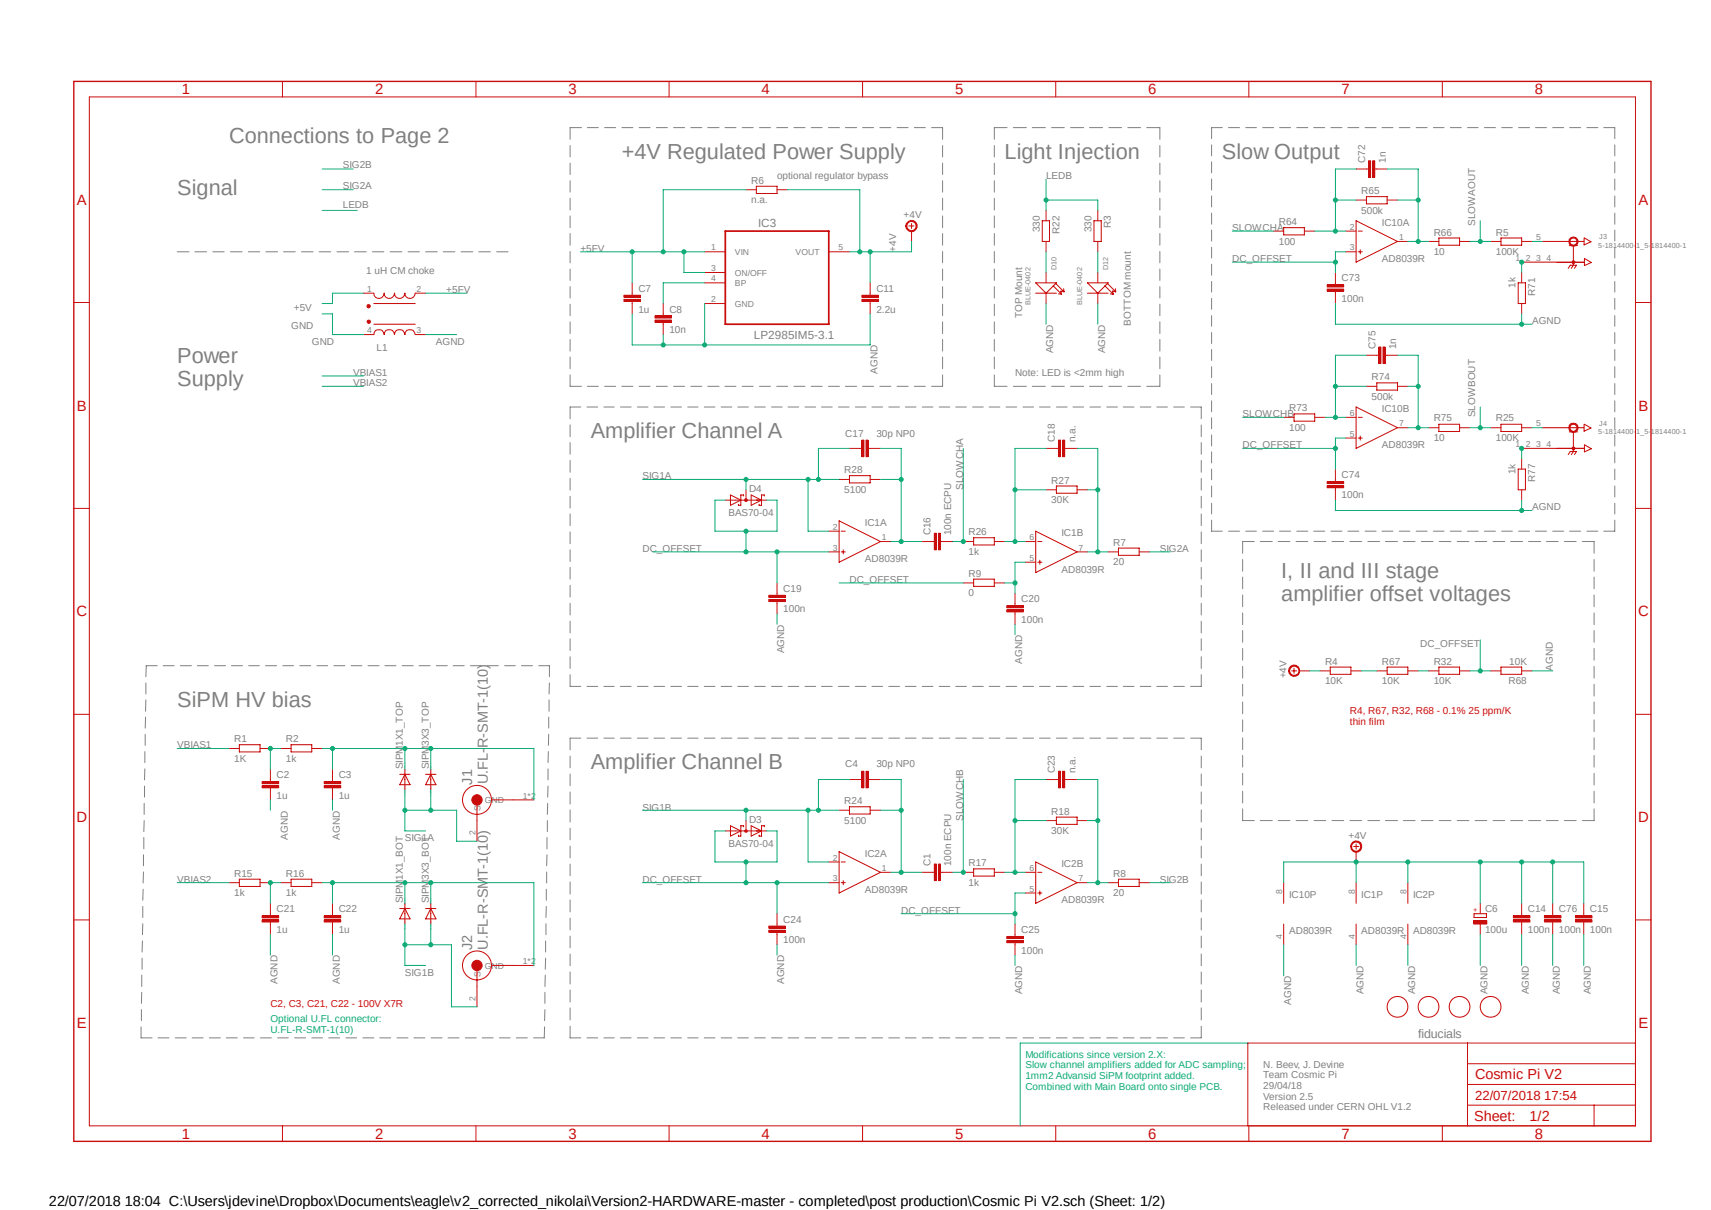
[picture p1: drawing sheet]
<svg xmlns="http://www.w3.org/2000/svg" width="420mm" height="297mm" viewBox="0 0 420 297" stroke-linecap="round" stroke-linejoin="round" font-family="sans-serif">
<defs><g id="words">
<g font-size="5.3" fill="#808080">
<text x="56.2" y="35.1">Connections to Page 2</text>
<text x="152.7" y="38.9">+4V Regulated Power Supply</text>
<text x="246.6" y="38.9">Light Injection</text>
<text x="300" y="38.9">Slow Output</text>
<text x="43.5" y="47.8">Signal</text>
<text x="43.5" y="89.2">Power</text>
<text x="43.5" y="94.8">Supply</text>
<text x="145" y="107.5">Amplifier Channel A</text>
<text x="314.5" y="141.8">I, II and III stage</text>
<text x="314.5" y="147.5">amplifier offset voltages</text>
<text x="43.5" y="173.6">SiPM HV bias</text>
<text x="145" y="188.8">Amplifier Channel B</text>
</g>
<g font-size="3.6" fill="#c90d0c">
<text x="44.6" y="23.1">1</text>
<text x="92.1" y="23.1">2</text>
<text x="139.5" y="23.1">3</text>
<text x="186.9" y="23.1">4</text>
<text x="234.4" y="23.1">5</text>
<text x="281.9" y="23.1">6</text>
<text x="329.4" y="23.1">7</text>
<text x="376.8" y="23.1">8</text>
<text x="18.9" y="50.3">A</text>
<text x="402.3" y="50.3">A</text>
<text x="18.9" y="100.8">B</text>
<text x="402.3" y="100.8">B</text>
<text x="18.8" y="151.3">C</text>
<text x="402.2" y="151.3">C</text>
<text x="18.8" y="201.8">D</text>
<text x="402.2" y="201.8">D</text>
<text x="18.9" y="252.4">E</text>
<text x="402.3" y="252.4">E</text>
<text x="362.1" y="264.9">Cosmic Pi V2</text>
<text x="361.9" y="275.3">Sheet:</text>
<text x="375.5" y="275.1">1/2</text>
<text x="44.6" y="279.6">1</text>
<text x="92.1" y="279.6">2</text>
<text x="139.5" y="279.6">3</text>
<text x="186.9" y="279.6">4</text>
<text x="234.4" y="279.6">5</text>
<text x="281.9" y="279.6">6</text>
<text x="329.4" y="279.6">7</text>
<text x="376.8" y="279.6">8</text>
</g>
<g font-size="3.6" fill="#808080">
<text x="115.9" y="192.6" transform="rotate(-90 115.9 192.6)">J1</text>
<text x="119.7" y="192.5" transform="rotate(-90 119.7 192.5)">U.FL-R-SMT-1(10)</text>
<text x="115.9" y="233.2" transform="rotate(-90 115.9 233.2)">J2</text>
<text x="119.7" y="233.2" transform="rotate(-90 119.7 233.2)">U.FL-R-SMT-1(10)</text>
</g>
<text font-size="3.6" x="12" y="296">22/07/2018 18:04 C:\Users\jdevine\Dropbox\Documents\eagle\v2_corrected_nikolai\Version2-HARDWARE-master - completed\post production\Cosmic Pi V2.sch (Sheet: 1/2)</text>
<text font-size="3.2" fill="#c90d0c" x="362.1" y="270">22/07/2018 17:54</text>
<text font-size="3" fill="#808080" x="348.1" y="254.8">fiducials</text>
<g font-size="2.9" fill="#808080">
<text x="186.1" y="55.8">IC3</text>
<text x="185.1" y="83.1">LP2985IM5-3.1</text>
</g>
<g font-size="2.5" fill="#808080">
<text x="84.2" y="41.2">SIG2B</text>
<text x="335.1" y="40" transform="rotate(-90 335.1 40)">C72</text>
<text x="340.2" y="40" transform="rotate(-90 340.2 40)">1n</text>
<text x="84.2" y="46.3">SIG2A</text>
<text x="184.4" y="45.1">R6</text>
<text x="190.8" y="44">optional regulator bypass</text>
<text x="256.8" y="44">LEDB</text>
<text x="334.2" y="47.7">R65</text>
<text x="84.2" y="51.1">LEDB</text>
<text x="184.4" y="49.9">n.a.</text>
<text x="221.8" y="53.6">+4V</text>
<text x="334.2" y="52.4">500k</text>
<text x="255.3" y="57" transform="rotate(-90 255.3 57)">330</text>
<text x="260.1" y="57.4" transform="rotate(-90 260.1 57.4)">R22</text>
<text x="268" y="57" transform="rotate(-90 268 57)">330</text>
<text x="272.7" y="56" transform="rotate(-90 272.7 56)">R3</text>
<text x="302.5" y="56.7">SLOWCHA</text>
<text x="313.9" y="55.3">R64</text>
<text x="339.3" y="55.5">IC10A</text>
<text x="352" y="57.8">R66</text>
<text x="362.1" y="55.5" transform="rotate(-90 362.1 55.5)">SLOWAOUT</text>
<text x="367.2" y="57.8">R5</text>
<text x="142.5" y="61.8">+5FV</text>
<text x="220" y="61.8" transform="rotate(-90 220 61.8)">+4V</text>
<text x="302.5" y="64.3">DC_OFFSET</text>
<text x="313.9" y="60">100</text>
<text x="339.3" y="64.3">AD8039R</text>
<text x="352" y="62.6">10</text>
<text x="367.2" y="62.6">100K</text>
<text x="89.9" y="67.2">1 uH CM choke</text>
<text x="109.6" y="72">+5FV</text>
<text x="156.7" y="71.6">C7</text>
<text x="215.1" y="71.6">C11</text>
<text x="329.4" y="69.1">C73</text>
<text x="372" y="70.7" transform="rotate(-90 372 70.7)">1k</text>
<text x="72.1" y="76.3">+5V</text>
<text x="156.7" y="76.7">1u</text>
<text x="164.3" y="76.7">C8</text>
<text x="215.1" y="76.7">2.2u</text>
<text x="251" y="78" transform="rotate(-90 251 78)">TOP Mount</text>
<text x="329.4" y="74.2">100n</text>
<text x="376.9" y="72.6" transform="rotate(-90 376.9 72.6)">R71</text>
<text x="71.5" y="80.9">GND</text>
<text x="164.3" y="81.8">10n</text>
<text x="277.6" y="79.9" transform="rotate(-90 277.6 79.9)">BOTTOM mount</text>
<text x="376.1" y="79.6">AGND</text>
<text x="76.5" y="84.7">GND</text>
<text x="92.5" y="86.1">L1</text>
<text x="107" y="84.7">AGND</text>
<text x="258.6" y="86.7" transform="rotate(-90 258.6 86.7)">AGND</text>
<text x="271.3" y="86.7" transform="rotate(-90 271.3 86.7)">AGND</text>
<text x="337.7" y="85.7" transform="rotate(-90 337.7 85.7)">C75</text>
<text x="342.7" y="85.7" transform="rotate(-90 342.7 85.7)">1n</text>
<text x="86.7" y="92.3">VBIAS1</text>
<text x="86.7" y="94.8">VBIAS2</text>
<text x="215.4" y="91.8" transform="rotate(-90 215.4 91.8)">AGND</text>
<text x="249.2" y="92.3">Note: LED is &lt;2mm high</text>
<text x="336.7" y="93.3">R74</text>
<text x="316.5" y="100.9">R73</text>
<text x="336.7" y="98.1">500k</text>
<text x="339.3" y="101.2">IC10B</text>
<text x="207.5" y="107.2">C17</text>
<text x="215.1" y="107.2">30p NP0</text>
<text x="305.1" y="102.4">SLOWCHB</text>
<text x="316.5" y="105.7">100</text>
<text x="352" y="103.5">R75</text>
<text x="362.1" y="102.4" transform="rotate(-90 362.1 102.4)">SLOWBOUT</text>
<text x="367.2" y="103.5">R25</text>
<text x="258.9" y="108.5" transform="rotate(-90 258.9 108.5)">C18</text>
<text x="264" y="108.5" transform="rotate(-90 264 108.5)">n.a.</text>
<text x="305.1" y="110.1">DC_OFFSET</text>
<text x="339.3" y="110.1">AD8039R</text>
<text x="352" y="108.3">10</text>
<text x="367.2" y="108.3">100K</text>
<text x="157.7" y="117.7">SIG1A</text>
<text x="207.3" y="116.2">R28</text>
<text x="258.1" y="118.7">R27</text>
<text x="329.4" y="117.3">C74</text>
<text x="372" y="116.4" transform="rotate(-90 372 116.4)">1k</text>
<text x="376.9" y="118.4" transform="rotate(-90 376.9 118.4)">R77</text>
<text x="183.9" y="120.7">D4</text>
<text x="207.3" y="121">5100</text>
<text x="236.5" y="120.2" transform="rotate(-90 236.5 120.2)">SLOWCHA</text>
<text x="258.1" y="123.5">30K</text>
<text x="329.4" y="122.3">100n</text>
<text x="376.1" y="125.3">AGND</text>
<text x="178.8" y="126.7">BAS70-04</text>
<text x="212.3" y="129.1">IC1A</text>
<text x="228.4" y="131.4" transform="rotate(-90 228.4 131.4)">C16</text>
<text x="233.5" y="131.4" transform="rotate(-90 233.5 131.4)">100n ECPU</text>
<text x="237.7" y="131.4">R26</text>
<text x="260.6" y="131.7">IC1B</text>
<text x="157.7" y="135.5">DC_OFFSET</text>
<text x="237.7" y="136.2">1k</text>
<text x="273.3" y="133.9">R7</text>
<text x="284.7" y="135.5">SIG2A</text>
<text x="208.5" y="143.1">DC_OFFSET</text>
<text x="212.3" y="138">AD8039R</text>
<text x="237.7" y="141.6">R9</text>
<text x="260.6" y="140.5">AD8039R</text>
<text x="273.3" y="138.8">20</text>
<text x="192.3" y="145.2">C19</text>
<text x="237.7" y="146.4">0</text>
<text x="250.7" y="147.7">C20</text>
<text x="192.3" y="150.3">100n</text>
<text x="250.7" y="152.8">100n</text>
<text x="192.5" y="160.4" transform="rotate(-90 192.5 160.4)">AGND</text>
<text x="348.7" y="158.8">DC_OFFSET</text>
<text x="251" y="162.9" transform="rotate(-90 251 162.9)">AGND</text>
<text x="315.8" y="166.5" transform="rotate(-90 315.8 166.5)">+4V</text>
<text x="325.3" y="163.2">R4</text>
<text x="325.3" y="168">10K</text>
<text x="339.3" y="168">10K</text>
<text x="339.3" y="163.2">R67</text>
<text x="352" y="168">10K</text>
<text x="352" y="163.2">R32</text>
<text x="370.3" y="167.9">R68</text>
<text x="370.5" y="163.2">10K</text>
<text x="381.2" y="164.7" transform="rotate(-90 381.2 164.7)">AGND</text>
<text x="43.5" y="183.7">VBIAS1</text>
<text x="57.5" y="182.2">R1</text>
<text x="70.2" y="182.2">R2</text>
<text x="57.5" y="187">1K</text>
<text x="67.9" y="190.9">C2</text>
<text x="70.2" y="187">1k</text>
<text x="83.1" y="190.9">C3</text>
<text x="98.9" y="188.8" transform="rotate(-90 98.9 188.8)">SIPM1X1_TOP</text>
<text x="105.2" y="188.8" transform="rotate(-90 105.2 188.8)">SIPM3X3_TOP</text>
<text x="207.5" y="188.4">C4</text>
<text x="215.1" y="188.4">30p NP0</text>
<text x="258.9" y="189.8" transform="rotate(-90 258.9 189.8)">C23</text>
<text x="264" y="189.8" transform="rotate(-90 264 189.8)">n.a.</text>
<text x="67.9" y="196">1u</text>
<text x="83.1" y="196">1u</text>
<text x="207.3" y="197.4">R24</text>
<text x="157.7" y="199">SIG1B</text>
<text x="183.9" y="202">D3</text>
<text x="207.3" y="202.2">5100</text>
<text x="236.5" y="201.4" transform="rotate(-90 236.5 201.4)">SLOWCHB</text>
<text x="258.1" y="200">R18</text>
<text x="70.7" y="206.1" transform="rotate(-90 70.7 206.1)">AGND</text>
<text x="83.4" y="206.1" transform="rotate(-90 83.4 206.1)">AGND</text>
<text x="99.4" y="206.5">SIG1A</text>
<text x="178.8" y="207.9">BAS70-04</text>
<text x="258.1" y="204.7">30K</text>
<text x="331" y="205.9">+4V</text>
<text x="57.5" y="215.2">R15</text>
<text x="70.2" y="215.2">R16</text>
<text x="212.3" y="210.3">IC2A</text>
<text x="228.4" y="212.6" transform="rotate(-90 228.4 212.6)">C1</text>
<text x="233.5" y="212.6" transform="rotate(-90 233.5 212.6)">100n ECPU</text>
<text x="237.7" y="212.7">R17</text>
<text x="260.6" y="212.9">IC2B</text>
<text x="273.3" y="215.2">R8</text>
<text x="43.5" y="216.7">VBIAS2</text>
<text x="57.5" y="220">1k</text>
<text x="70.2" y="220">1k</text>
<text x="98.9" y="221.7" transform="rotate(-90 98.9 221.7)">SIPM1X1_BOT</text>
<text x="105.2" y="221.7" transform="rotate(-90 105.2 221.7)">SIPM3X3_BOT</text>
<text x="157.7" y="216.7">DC_OFFSET</text>
<text x="212.3" y="219.2">AD8039R</text>
<text x="237.7" y="217.4">1k</text>
<text x="260.6" y="221.7">AD8039R</text>
<text x="273.3" y="220">20</text>
<text x="284.7" y="216.7">SIG2B</text>
<text x="316.5" y="220.5">IC10P</text>
<text x="334.2" y="220.5">IC1P</text>
<text x="346.9" y="220.5">IC2P</text>
<text x="67.9" y="223.9">C21</text>
<text x="83.1" y="223.9">C22</text>
<text x="192.3" y="226.5">C24</text>
<text x="221.2" y="224.3">DC_OFFSET</text>
<text x="364.6" y="223.9">C6</text>
<text x="375.1" y="223.9">C14</text>
<text x="382.7" y="223.9">C76</text>
<text x="390.3" y="223.9">C15</text>
<text x="67.9" y="229">1u</text>
<text x="83.1" y="229">1u</text>
<text x="192.3" y="231.6">100n</text>
<text x="250.7" y="229">C25</text>
<text x="316.5" y="229.4">AD8039R</text>
<text x="334.2" y="229.4">AD8039R</text>
<text x="346.9" y="229.4">AD8039R</text>
<text x="364.6" y="228.9">100u</text>
<text x="375.1" y="229">100n</text>
<text x="382.7" y="229">100n</text>
<text x="390.3" y="229">100n</text>
<text x="99.4" y="239.5">SIG1B</text>
<text x="250.7" y="234.1">100n</text>
<text x="68.2" y="241.6" transform="rotate(-90 68.2 241.6)">AGND</text>
<text x="83.4" y="241.6" transform="rotate(-90 83.4 241.6)">AGND</text>
<text x="192.5" y="241.6" transform="rotate(-90 192.5 241.6)">AGND</text>
<text x="251" y="244.1" transform="rotate(-90 251 244.1)">AGND</text>
<text x="334.7" y="244.1" transform="rotate(-90 334.7 244.1)">AGND</text>
<text x="347.4" y="244.1" transform="rotate(-90 347.4 244.1)">AGND</text>
<text x="365.2" y="244.1" transform="rotate(-90 365.2 244.1)">AGND</text>
<text x="375.3" y="244.1" transform="rotate(-90 375.3 244.1)">AGND</text>
<text x="382.9" y="244.1" transform="rotate(-90 382.9 244.1)">AGND</text>
<text x="390.6" y="244.1" transform="rotate(-90 390.6 244.1)">AGND</text>
<text x="317" y="246.6" transform="rotate(-90 317 246.6)">AGND</text>
<text x="310.1" y="262">N. Beev, J. Devine</text>
<text x="310.1" y="264.7">Team Cosmic Pi</text>
<text x="310.1" y="267.3">29/04/18</text>
<text x="310.1" y="269.9">Version 2.5</text>
<text x="310.1" y="272.5">Released under CERN OHL V1.2</text>
</g>
<g font-size="2.5" fill="#c90d0c">
<text x="331.4" y="175.3">R4, R67, R32, R68 - 0.1% 25 ppm/K</text>
<text x="331.4" y="178">thin film</text>
<text x="66.4" y="247.1">C2, C3, C21, C22 - 100V X7R</text>
</g>
<g font-size="2.5" fill="#0dab76">
<text x="66.4" y="250.9">Optional U.FL connector:</text>
<text x="66.4" y="253.5">U.FL-R-SMT-1(10)</text>
<text x="251.7" y="259.6">Modifications since version 2.X:</text>
<text x="251.7" y="262.2">Slow channel amplifiers added for ADC sampling;</text>
<text x="251.7" y="264.8">1mm2 Advansid SiPM footprint added.</text>
<text x="251.7" y="267.5">Combined with Main Board onto single PCB.</text>
</g>
<g font-size="2.1" fill="#808080">
<text x="331.4" y="56.4">2</text>
<text x="343.5" y="58.9">1</text>
<text x="377.1" y="58.9">5</text>
<text x="174.6" y="61.5">1</text>
<text x="180.4" y="62.6">VIN</text>
<text x="195.3" y="62.6">VOUT</text>
<text x="205.8" y="61.5">5</text>
<text x="331.4" y="61.5">3</text>
<text x="372" y="64">1 2 3 4</text>
<text x="90.2" y="71.6">1</text>
<text x="102.3" y="71.6">2</text>
<text x="174.6" y="66.5">3</text>
<text x="174.6" y="69.1">4</text>
<text x="180.4" y="67.6">ON/OFF</text>
<text x="180.4" y="70.2">BP</text>
<text x="174.6" y="74.2">2</text>
<text x="180.4" y="75.3">GND</text>
<text x="90.2" y="81.8">4</text>
<text x="102.3" y="81.8">3</text>
<text x="331.4" y="102.1">6</text>
<text x="331.4" y="107.2">5</text>
<text x="343.5" y="104.6">7</text>
<text x="377.1" y="104.6">5</text>
<text x="372" y="109.7">1 2 3 4</text>
<text x="204.5" y="130">2</text>
<text x="204.5" y="135.1">3</text>
<text x="216.5" y="132.6">1</text>
<text x="252.7" y="132.6">6</text>
<text x="252.7" y="137.7">5</text>
<text x="264.8" y="135.1">7</text>
<text x="119" y="197.2">GND</text>
<text x="128.4" y="196">1*2</text>
<text x="117.9" y="199.1" transform="rotate(-90 117.9 199.1)">SIG</text>
<text x="116.8" y="205" transform="rotate(-90 116.8 205)">2</text>
<text x="204.5" y="211.2">2</text>
<text x="216.5" y="213.8">1</text>
<text x="252.7" y="213.8">6</text>
<text x="204.5" y="216.3">3</text>
<text x="252.7" y="218.9">5</text>
<text x="264.8" y="216.3">7</text>
<text x="314.8" y="219.5" transform="rotate(-90 314.8 219.5)">8</text>
<text x="332.6" y="219.5" transform="rotate(-90 332.6 219.5)">8</text>
<text x="345.3" y="219.5" transform="rotate(-90 345.3 219.5)">8</text>
<text x="314.8" y="230.4" transform="rotate(-90 314.8 230.4)">4</text>
<text x="332.6" y="230.4" transform="rotate(-90 332.6 230.4)">4</text>
<text x="345.3" y="230.4" transform="rotate(-90 345.3 230.4)">4</text>
<text x="117.9" y="239.8" transform="rotate(-90 117.9 239.8)">SIG</text>
<text x="119" y="237.7">GND</text>
<text x="128.4" y="236.6">1*2</text>
<text x="116.8" y="245.6" transform="rotate(-90 116.8 245.6)">2</text>
</g>
<g font-size="1.8" fill="#808080">
<text x="392.6" y="58.8">J3</text>
<text x="392.3" y="60.8">5-1814400-1_5-1814400-1</text>
<text x="259.3" y="66.4" transform="rotate(-90 259.3 66.4)">D10</text>
<text x="272" y="66.4" transform="rotate(-90 272 66.4)">D12</text>
<text x="253" y="74.8" transform="rotate(-90 253 74.8)">BLUE-0402</text>
<text x="265.7" y="74.8" transform="rotate(-90 265.7 74.8)">BLUE-0402</text>
<text x="392.3" y="106.5">5-1814400-1_5-1814400-1</text>
<text x="392.6" y="104.5">J4</text>
</g>
<text font-size="1.8" fill="#c90d0c" x="362.8" y="223.9" transform="rotate(-90 362.8 223.9)">+</text>
<g font-size=".5" fill="#808080">
<text x="99.6" y="190.2" transform="rotate(-90 99.6 190.2)">SpiceOrder 2</text>
<text x="105.9" y="190.2" transform="rotate(-90 105.9 190.2)">SpiceOrder 2</text>
<text x="99.6" y="195.3" transform="rotate(-90 99.6 195.3)">SpiceOrder 1</text>
<text x="105.9" y="195.3" transform="rotate(-90 105.9 195.3)">SpiceOrder 1</text>
<text x="99.6" y="223.2" transform="rotate(-90 99.6 223.2)">SpiceOrder 2</text>
<text x="105.9" y="223.2" transform="rotate(-90 105.9 223.2)">SpiceOrder 2</text>
<text x="99.6" y="228.3" transform="rotate(-90 99.6 228.3)">SpiceOrder 1</text>
<text x="105.9" y="228.3" transform="rotate(-90 105.9 228.3)">SpiceOrder 1</text>
</g>
</g></defs>
<path d="M17.6 19.6l396.9 261.2M414.5 19.6l-396.9 261.2" fill="none" stroke="#fff" stroke-width=".25"/>
<g fill="none" stroke="#808080" stroke-width=".25">
<path d="M140 35.7v2.8M142.7 31.3h-2.7v2.9M144.2 31.3h2.7M148.4 31.3h2.7M152.7 31.3h2.7M156.9 31.3h2.7M161.1 31.3h2.7M165.4 31.3h2.7M169.6 31.3h2.7M173.7 31.3h2.8M178 31.3h2.7M182.2 31.3h2.7"/>
<path d="M186.4 31.3h2.7M190.7 31.3h2.7M194.9 31.3h2.7M199.1 31.3h2.7M203.4 31.3h2.7M207.5 31.3h2.8M211.8 31.3h2.7M216 31.3h2.7M220.2 31.3h2.7M224.5 31.3h2.7M228.7 31.3h2.7v2.9M231.4 35.7v2.8"/>
<path d="M244.1 35.7v2.8M247.2 31.3h-3.1v2.9M248.8 31.3h3.2M253.4 31.3h3.2M258.1 31.3h3.2M262.8 31.3h3.2M267.5 31.3h3.2M272.2 31.3h3.1M276.9 31.3h3.1M281.5 31.3h3.2v2.9M284.7 35.7v2.8M297.4 35.6v2.7"/>
<path d="M297.4 39.7v2.7M300.1 31.3h-2.7v2.7M301.6 31.3h2.7M305.8 31.3h2.6M310 31.3h2.7M314.1 31.3h2.7M318.3 31.3h2.8M322.5 31.3h2.7M326.7 31.3h2.7M330.9 31.3h2.7M335.1 31.3h2.7M339.3 31.3h2.7"/>
<path d="M343.5 31.3h2.6M347.6 31.3h2.8M351.9 31.3h2.6M356 31.3h2.7M360.3 31.3h2.6M364.4 31.3h2.7M368.6 31.3h2.7M372.8 31.3h2.7M376.9 31.3h2.7M381.2 31.3h2.7M385.3 31.3h2.7M389.6 31.3h2.7"/>
<path d="M393.7 31.3h2.7v2.7M396.4 35.6v2.7M396.4 39.7v2.7M140 40v2.8M140 44.4v2.8M140 48.7v2.9M140 53v2.9M140 57.3v2.9M231.4 40v2.8M231.4 44.4v2.8M231.4 48.7v2.9M231.4 53v2.9"/>
<path d="M231.4 57.3v2.9M244.1 40v2.8M244.1 44.4v2.8M244.1 48.7v2.9M244.1 53v2.9M244.1 57.3v2.9M284.7 40v2.8M284.7 44.4v2.8M284.7 48.7v2.9M284.7 53v2.9M284.7 57.3v2.9M297.4 43.9v2.8"/>
<path d="M297.4 48.1v2.7M297.4 52.3v2.7M297.4 56.5v2.7M396.4 43.9v2.8M396.4 48.1v2.7M396.4 52.3v2.7M396.4 56.5v2.7M43.5 61.8h2.9M47.8 61.8h2.9M52.2 61.8h2.8M56.6 61.8h2.8M61 61.8h2.8"/>
<path d="M65.3 61.8h2.9M69.6 61.8h2.9M74 61.8h2.9M78.3 61.8h2.9M82.7 61.8h2.9M87 61.8h2.9M91.4 61.8h2.8M95.8 61.8h2.8M100.2 61.8h2.8M104.5 61.8h2.9M108.8 61.8h2.9M113.2 61.8h2.9"/>
<path d="M117.5 61.8h2.9M121.9 61.8h2.8M140 61.7v2.8M140 66v2.8M140 70.4v2.8M140 74.7v2.8M140 79v2.9M231.4 61.7v2.8M231.4 66v2.8M231.4 70.4v2.8M231.4 74.7v2.8M231.4 79v2.9"/>
<path d="M244.1 61.7v2.8M244.1 66v2.8M244.1 70.4v2.8M244.1 74.7v2.8M244.1 79v2.9M284.7 61.7v2.8M284.7 66v2.8M284.7 70.4v2.8M284.7 74.7v2.8M284.7 79v2.9M297.4 60.7v2.6M297.4 64.9v2.7"/>
<path d="M297.4 69.1v2.6M297.4 73.2v2.7M297.4 77.5v2.6M396.4 60.7v2.6M396.4 64.9v2.7M396.4 69.1v2.6M396.4 73.2v2.7M396.4 77.5v2.6M140 83.3v2.9M140 87.6v2.9M140 92v2.8h2.7M142.6 99.9h-2.6v2.9"/>
<path d="M144.1 99.9h2.6M144.2 94.8h2.7M148.3 99.9h2.5M148.4 94.8h2.7M152.3 99.9h2.6M152.7 94.8h2.7M156.5 99.9h2.6M156.9 94.8h2.7M160.5 99.9h2.7M161.1 94.8h2.7M164.7 99.9h2.6M165.4 94.8h2.7"/>
<path d="M168.8 99.9h2.6M169.6 94.8h2.7M172.9 99.9h2.6M173.7 94.8h2.8M177 99.9h2.7M178 94.8h2.7M181.1 99.9h2.6M182.2 94.8h2.7M185.3 99.9h2.6M186.4 94.8h2.7M189.4 99.9h2.6M190.7 94.8h2.7"/>
<path d="M193.5 99.9h2.6M194.9 94.8h2.7M197.6 99.9h2.6M199.1 94.8h2.7M201.7 99.9h2.6M203.4 94.8h2.7M205.8 99.9h2.6M207.5 94.8h2.8M210 99.9h2.6M211.8 94.8h2.7M214 99.9h2.7M216 94.8h2.7"/>
<path d="M218.2 99.9h2.6M220.2 94.8h2.7M222.2 99.9h2.7M224.5 94.8h2.7M226.4 99.9h2.6M230.5 99.9h2.7M231.4 92v2.8h-2.7M231.4 83.3v2.9M231.4 87.6v2.9M234.6 99.9h2.6M238.8 99.9h2.6M242.8 99.9h2.6"/>
<path d="M244.1 92v2.8h3.1M244.1 83.3v2.9M244.1 87.6v2.9M247 99.9h2.6M248.8 94.8h3.2M251.1 99.9h2.6M253.4 94.8h3.2M255.2 99.9h2.6M258.1 94.8h3.2M259.3 99.9h2.7M262.8 94.8h3.2M263.4 99.9h2.6"/>
<path d="M267.5 94.8h3.2M267.5 99.9h2.7M271.7 99.9h2.6M272.2 94.8h3.1M275.8 99.9h2.6M276.9 94.8h3.1M279.9 99.9h2.6M284 99.9h2.6M284.7 92v2.8h-3.2M284.7 83.3v2.9M284.7 87.6v2.9M288.1 99.9h2.6"/>
<path d="M292.3 99.9h2.6v2.9M297.4 81.6v2.7M297.4 85.8v2.7M297.4 90v2.7M297.4 94.1v2.8M297.4 98.4v2.7M396.4 81.6v2.7M396.4 85.8v2.7M396.4 90v2.7M396.4 94.1v2.8M396.4 98.4v2.7M140 104.3v2.9"/>
<path d="M140 108.6v2.9M140 113v2.9M140 117.4v2.9M294.9 104.3v2.9M294.9 108.6v2.9M294.9 113v2.9M294.9 117.4v2.9M297.4 102.5v2.7M297.4 106.8v2.7M297.4 110.9v2.7M297.4 115.1v2.7M297.4 119.3v2.7"/>
<path d="M396.4 102.5v2.7M396.4 106.8v2.7M396.4 110.9v2.7M396.4 115.1v2.7M396.4 119.3v2.7M140 121.8v2.9M140 126.2v2.8M140 130.6v2.8M140 135v2.8M140 139.3v2.9M294.9 121.8v2.9M294.9 126.2v2.8"/>
<path d="M294.9 130.6v2.8M294.9 135v2.8M294.9 139.3v2.9M297.4 123.5v2.7M297.4 127.7v2.7h2.7M301.6 130.4h2.7M305.1 137.3v2.9M305.8 130.4h2.6M307.9 132.9h-2.8v2.9M309.4 132.9h2.9M310 130.4h2.7M313.8 132.9h2.9"/>
<path d="M314.1 130.4h2.7M318.2 132.9h2.9M318.3 130.4h2.8M322.5 130.4h2.7M322.6 132.9h2.9M326.7 130.4h2.7M327 132.9h2.9M330.9 130.4h2.7M331.4 132.9h2.9M335.1 130.4h2.7M335.8 132.9h2.9M339.3 130.4h2.7"/>
<path d="M340.1 132.9h3M343.5 130.4h2.6M344.5 132.9h2.9M347.6 130.4h2.8M348.9 132.9h2.9M351.9 130.4h2.6M353.3 132.9h2.9M356 130.4h2.7M357.7 132.9h2.9M360.3 130.4h2.6M362.1 132.9h2.9M364.4 130.4h2.7"/>
<path d="M366.5 132.9h2.9M368.6 130.4h2.7M370.8 132.9h3M372.8 130.4h2.7M375.2 132.9h3M376.9 130.4h2.7M379.6 132.9h2.9M381.2 130.4h2.7M384 132.9h2.9M385.3 130.4h2.7M388.5 132.9h2.8v2.9M389.6 130.4h2.7"/>
<path d="M391.3 137.3v2.9M396.4 123.5v2.7M396.4 127.7v2.7h-2.7M140 143.7v2.9M140 148.1v2.9M140 152.5v2.9M140 156.8v2.9M294.9 143.7v2.9M294.9 148.1v2.9M294.9 152.5v2.9M294.9 156.8v2.9M305.1 141.6v2.9"/>
<path d="M305.1 146v2.9M305.1 150.5v2.8M305.1 154.8v2.8M305.1 159.2v2.9M391.3 141.6v2.9M391.3 146v2.9M391.3 150.5v2.8M391.3 154.8v2.8M391.3 159.2v2.9M35.7 176l-.1 2.7M35.8 167.6v2.7M35.8 171.8l-.1 2.8"/>
<path d="M38.6 163.4h-2.7l-.1 2.7M40 163.4h2.8M44.3 163.4h2.7M48.4 163.4h2.7M52.7 163.4h2.7M56.8 163.4h2.7M61 163.4h2.7M65.2 163.4h2.7M69.4 163.4h2.7M73.6 163.4h2.7M77.8 163.4h2.6M82 163.4h2.7"/>
<path d="M86.2 163.4h2.6M90.3 163.4h2.7M94.5 163.4h2.7M98.7 163.4h2.7M102.9 163.4h2.7M107.1 163.4h2.7M111.3 163.4h2.7M115.5 163.4h2.7M119.6 163.4h2.7M123.9 163.4h2.6M128 163.4h2.7M132.2 163.4h2.7v2.7"/>
<path d="M134.7 176v2.7M134.8 171.8v2.8M134.9 167.6l-.1 2.7M140 161.2v2.9M140 165.6v2.9h2.6M144.1 168.5h2.6M148.3 168.5h2.5M152.3 168.5h2.6M156.5 168.5h2.6M160.5 168.5h2.7M164.7 168.5h2.6M168.8 168.5h2.6"/>
<path d="M172.9 168.5h2.6M177 168.5h2.7M181.1 168.5h2.6M185.3 168.5h2.6M189.4 168.5h2.6M193.5 168.5h2.6M197.6 168.5h2.6M201.7 168.5h2.6M205.8 168.5h2.6M210 168.5h2.6M214 168.5h2.7M218.2 168.5h2.6"/>
<path d="M222.2 168.5h2.7M226.4 168.5h2.6M230.5 168.5h2.7M234.6 168.5h2.6M238.8 168.5h2.6M242.8 168.5h2.6M247 168.5h2.6M251.1 168.5h2.6M255.2 168.5h2.6M259.3 168.5h2.7M263.4 168.5h2.6M267.5 168.5h2.7"/>
<path d="M271.7 168.5h2.6M275.8 168.5h2.6M279.9 168.5h2.6M284 168.5h2.6M288.1 168.5h2.6M294.9 165.6v2.9h-2.6M294.9 161.2v2.9M305.1 163.6v2.9M305.1 168v2.9M305.1 172.3v2.9M305.1 176.7v2.9M391.3 163.6v2.9"/>
<path d="M391.3 168v2.9M391.3 172.3v2.9M391.3 176.7v2.9M35.4 197.2v2.7M35.5 193v2.7M35.6 184.5v2.7M35.6 188.7l-.1 2.7M35.6 180.3v2.7M134.5 197.2l-.1 2.7M134.5 193v2.7M134.5 188.7v2.7M134.6 184.5l-.1 2.7"/>
<path d="M134.7 180.3l-.1 2.7M140 185.6v2.9M140 190v2.9M140 194.4v3M140 198.8v3M142.6 181.2h-2.6v2.9M144.1 181.2h2.6M148.3 181.2h2.5M152.3 181.2h2.6M156.5 181.2h2.6M160.5 181.2h2.7M164.7 181.2h2.6"/>
<path d="M168.8 181.2h2.6M172.9 181.2h2.6M177 181.2h2.7M181.1 181.2h2.6M185.3 181.2h2.6M189.4 181.2h2.6M193.5 181.2h2.6M197.6 181.2h2.6M201.7 181.2h2.6M205.8 181.2h2.6M210 181.2h2.6M214 181.2h2.7"/>
<path d="M218.2 181.2h2.6M222.2 181.2h2.7M226.4 181.2h2.6M230.5 181.2h2.7M234.6 181.2h2.6M238.8 181.2h2.6M242.8 181.2h2.6M247 181.2h2.6M251.1 181.2h2.6M255.2 181.2h2.6M259.3 181.2h2.7M263.4 181.2h2.6"/>
<path d="M267.5 181.2h2.7M271.7 181.2h2.6M275.8 181.2h2.6M279.9 181.2h2.6M284 181.2h2.6M288.1 181.2h2.6M292.3 181.2h2.6v2.9M294.9 185.6v2.9M294.9 190v2.9M294.9 194.4v3M294.9 198.8v3M305.1 198.5v2.9h2.8"/>
<path d="M305.1 181.1v2.9M305.1 185.4v2.9M305.1 189.8v2.9M305.1 194.2v2.9M391.3 198.5v2.9h-2.8M391.3 181.1v2.9M391.3 185.4v2.9M391.3 189.8v2.9M391.3 194.2v2.9M35.1 218.3v2.7M35.2 209.8v2.7M35.2 214l-.1 2.7"/>
<path d="M35.3 205.6v2.8M35.4 201.4l-.1 2.7M134.1 218.3v2.7M134.2 214v2.7M134.3 209.8l-.1 2.7M134.3 205.6v2.8M134.4 201.4v2.7M140 203.3v2.9M140 207.7v2.9M140 212.1v2.9M140 216.5v3M294.9 203.3v2.9"/>
<path d="M294.9 207.7v2.9M294.9 212.1v2.9M294.9 216.5v3M309.4 201.4h2.9M313.8 201.4h2.9M318.2 201.4h2.9M322.6 201.4h2.9M327 201.4h2.9M331.4 201.4h2.9M335.8 201.4h2.9M340.1 201.4h3M344.5 201.4h2.9"/>
<path d="M348.9 201.4h2.9M353.3 201.4h2.9M357.7 201.4h2.9M362.1 201.4h2.9M366.5 201.4h2.9M370.8 201.4h3M375.2 201.4h3M379.6 201.4h2.9M384 201.4h2.9M34.8 239.4v2.7M34.9 235.2v2.7M35 231l-.1 2.7"/>
<path d="M35.1 222.5v2.7M35.1 226.7l-.1 2.7M133.9 239.4l-.1 2.7M133.9 235.2v2.7M133.9 231v2.7M134 226.7v2.7M134.1 222.5l-.1 2.7M140 220.9v3M140 225.4v2.9M140 229.8v2.9M140 234.2v2.9M140 238.6v3"/>
<path d="M294.9 220.9v3M294.9 225.4v2.9M294.9 229.8v2.9M294.9 234.2v2.9M294.9 238.6v3M34.6 252.1v2.7h2.7M34.7 247.8v2.7M34.8 243.6l-.1 2.7M38.8 254.8h2.7M43 254.8h2.7M47.2 254.8h2.7M51.4 254.8h2.7"/>
<path d="M55.5 254.8h2.8M59.8 254.8h2.6M63.9 254.8h2.7M68.2 254.8h2.6M72.3 254.8h2.7M76.5 254.8h2.7M80.7 254.8h2.7M84.9 254.8h2.6M89.1 254.8h2.7M93.2 254.8h2.7M97.5 254.8h2.7M101.6 254.8h2.7"/>
<path d="M105.8 254.8h2.7M110 254.8h2.7M114.2 254.8h2.7M118.4 254.8h2.7M122.6 254.8h2.6M126.7 254.8h2.8M133.7 252.1l-.1 2.7h-2.6M133.8 247.8l-.1 2.7M133.8 243.6v2.7M140 251.9v2.9h2.6M140 243v3M140 247.4v3"/>
<path d="M144.1 254.8h2.6M148.3 254.8h2.5M152.3 254.8h2.6M156.5 254.8h2.6M160.5 254.8h2.7M164.7 254.8h2.6M168.8 254.8h2.6M172.9 254.8h2.6M177 254.8h2.7M181.1 254.8h2.6M185.3 254.8h2.6M189.4 254.8h2.6"/>
<path d="M193.5 254.8h2.6M197.6 254.8h2.6M201.7 254.8h2.6M205.8 254.8h2.6M210 254.8h2.6M214 254.8h2.7M218.2 254.8h2.6M222.2 254.8h2.7M226.4 254.8h2.6M230.5 254.8h2.7M234.6 254.8h2.6M238.8 254.8h2.6"/>
<path d="M242.8 254.8h2.6M247 254.8h2.6M251.1 254.8h2.6M255.2 254.8h2.6M259.3 254.8h2.7M263.4 254.8h2.6M267.5 254.8h2.7M271.7 254.8h2.6M275.8 254.8h2.6M279.9 254.8h2.6M284 254.8h2.6M288.1 254.8h2.6"/>
<path d="M294.9 251.9v2.9h-2.6M294.9 243v3M294.9 247.4v3"/>
</g>
<path d="M178.1 56.7h25.4v22.9h-25.4z" fill="none" stroke="#c90d0c" stroke-width=".42"/>
<g fill="none" stroke="#c90d0c" stroke-width=".25">
<path d="M162.8 77v.6M162.8 79.1v.5M173 61.8h5.1M173 66.9h5.1M173 69.4h5.1M173 74.5h5.1M203.5 61.8h5M56.2 183.7h2.6M58.8 182.8h5v1.8h-5zM63.8 183.7h2.6M104.5 223h2.5M105.7 223l1.3 2.6h-2.5z"/>
<path d="M105.7 221.7v5.1"/>
</g>
<path d="M160.8 78.6h4v.5h-4z" fill-rule="evenodd" fill="#c90d0c"/>
<path d="M160.8 78.6h4v.5h-4z" fill="none" stroke="#c90d0c" stroke-width=".25"/>
<path d="M160.8 77.6h4v.5h-4z" fill-rule="evenodd" fill="#c90d0c"/>
<path d="M160.8 77.6h4v.5h-4zM162.8 74.5v2.5M162.8 79.6v2.5M213.6 72v.5M213.6 74v.5" fill="none" stroke="#c90d0c" stroke-width=".25"/>
<path d="M211.6 73.5h4v.5h-4z" fill-rule="evenodd" fill="#c90d0c"/>
<path d="M211.6 73.5h4v.5h-4z" fill="none" stroke="#c90d0c" stroke-width=".25"/>
<path d="M211.6 72.5h4v.5h-4z" fill-rule="evenodd" fill="#c90d0c"/>
<path d="M155.2 72v.5M155.2 74v.5M211.6 72.5h4v.5h-4zM213.6 69.4v2.6M213.6 74.5v2.5" fill="none" stroke="#c90d0c" stroke-width=".25"/>
<path d="M153.2 73.5h4v.5h-4z" fill-rule="evenodd" fill="#c90d0c"/>
<path d="M153.2 73.5h4v.5h-4z" fill="none" stroke="#c90d0c" stroke-width=".25"/>
<path d="M153.2 72.5h4v.5h-4z" fill-rule="evenodd" fill="#c90d0c"/>
<path d="M255.9 54.2h1.7v5.1h-1.7zM256.8 51.6v2.6M256.8 59.3v2.5M153.2 72.5h4v.5h-4zM155.2 69.4v2.6M155.2 74.5v2.5M373.5 224.3v.5M373.5 226.3v.5" fill="none" stroke="#c90d0c" stroke-width=".25"/>
<path d="M371.5 225.8h4.1v.5h-4.1z" fill-rule="evenodd" fill="#c90d0c"/>
<path d="M371.5 225.8h4.1v.5h-4.1z" fill="none" stroke="#c90d0c" stroke-width=".25"/>
<path d="M371.5 224.8h4.1v.5h-4.1z" fill-rule="evenodd" fill="#c90d0c"/>
<path d="M371.5 224.8h4.1v.5h-4.1zM373.5 221.7v2.6M373.5 226.8v2.6M388.8 224.3v.5M388.8 226.3v.5" fill="none" stroke="#c90d0c" stroke-width=".25"/>
<path d="M386.8 225.8h4v.5h-4z" fill-rule="evenodd" fill="#c90d0c"/>
<path d="M386.8 225.8h4v.5h-4z" fill="none" stroke="#c90d0c" stroke-width=".25"/>
<path d="M386.8 224.8h4v.5h-4z" fill-rule="evenodd" fill="#c90d0c"/>
<g fill="none" stroke="#c90d0c" stroke-width=".25">
<path d="M69.3 20v3.8M116.8 20v3.8M164.3 20v3.8M211.8 20v3.8M259.2 20v3.8M306.6 20v3.8M354.1 20v3.8M21.9 23.8h379.6v252.6h-379.6zM18.1 74.3h3.8M401.5 74.3h3.8M18.1 124.8h3.8M179.3 121.5l2.6 1.3-2.6 1.2z"/>
<path d="M180.6 122.8h6.3M182.5 121.8v-.3h-.6v2.5h-.6v-.2M184.4 121.5l2.5 1.3-2.5 1.2zM187.6 121.8v-.3h-.7v2.5h-.5v-.2M401.5 124.8h3.8M18.1 175.3h3.8M401.5 175.3h3.8M18.1 225.8h3.8M386.8 224.8h4v.5h-4zM388.8 221.7v2.6M388.8 226.8v2.6M401.5 225.8h3.8"/>
<path d="M360.3 256v20.4M401.5 256h-95.2v20.4M69.3 276.4v3.8M116.8 276.4v3.8M164.3 276.4v3.8M211.8 276.4v3.8M259.2 276.4v3.8M306.6 276.4v3.8M354.1 276.4v3.8M360.3 271.3h41.2M360.3 266.2h41.2M360.3 261.1h41.2"/>
<path d="M391.3 271.3v5.1"/>
<circle cx="343.1" cy="247.1" r="2.55"/>
<circle cx="350.7" cy="247.1" r="2.55"/>
<circle cx="358.3" cy="247.1" r="2.55"/>
<circle cx="365.9" cy="247.1" r="2.55"/>
</g>
<path d="M18.1 20h387.2v260.2h-387.2z" fill="none" stroke="#c90d0c" stroke-width=".34"/>
<circle cx="183.1" cy="122.8" r=".35" fill="#c90d0c"/>
<g fill="none" stroke="#c90d0c" stroke-width=".25">
<path d="M178.1 122.8h2.5M183.1 120.2v2.6M185.7 122.8h2.5M228.9 132.9h.5M230.9 132.9h.5"/>
<circle cx="183.1" cy="122.8" r=".35"/>
</g>
<path d="M230.4 130.9h.5v4.1h-.5z" fill-rule="evenodd" fill="#c90d0c"/>
<path d="M230.4 130.9h.5v4.1h-.5z" fill="none" stroke="#c90d0c" stroke-width=".25"/>
<path d="M229.4 130.9h.5v4.1h-.5z" fill-rule="evenodd" fill="#c90d0c"/>
<g fill="none" stroke="#c90d0c" stroke-width=".25">
<path d="M206 117.7h2.5M208.5 116.8h5.1v1.7h-5.1zM213.6 117.7h2.6M259.3 119.3h5.1v1.8h-5.1zM226.3 132.9h2.6M229.4 130.9h.5v4.1h-.5zM231.4 132.9h2.5M236.5 132.9h2.5M239 132h5.1v1.8h-5.1zM244.1 132.9h2.5M256.8 120.2h2.5M264.4 120.2h2.6"/>
<path d="M332.3 207.8h1.3M332.9 207.2v1.2"/>
</g>
<path d="M332.1 206.7a1.37 1.37 0 0 1 2.1 .6 1.37 1.37 0 0 1-1 1.8 1.37 1.37 0 0 1-1.6-1.3h.2a1.14 1.14 0 0 1 1.7-.9 1.14 1.14 0 0 1 .2 1.8 1.14 1.14 0 0 1-1.8-.3l-.1-.6h-.2l.1-.6z" fill-rule="evenodd" fill="#c90d0c"/>
<path d="M211.1 110.1h.5M213.1 110.1h.5M332.1 206.7a1.37 1.37 0 0 1 2.1 .6 1.37 1.37 0 0 1-1 1.8 1.37 1.37 0 0 1-1.6-1.3h.2a1.14 1.14 0 0 1 1.7-.9 1.14 1.14 0 0 1 .2 1.8 1.14 1.14 0 0 1-1.8-.3l-.1-.6h-.2l.1-.6zM332.9 209v2.6" fill="none" stroke="#c90d0c" stroke-width=".25"/>
<path d="M212.6 108h.5v4.1h-.5z" fill-rule="evenodd" fill="#c90d0c"/>
<path d="M212.6 108h.5v4.1h-.5z" fill="none" stroke="#c90d0c" stroke-width=".25"/>
<path d="M211.6 108h.5v4.1h-.5z" fill-rule="evenodd" fill="#c90d0c"/>
<path d="M208.5 110.1h2.6M211.6 108h.5v4.1h-.5zM213.6 110.1h2.6M259.3 110.1h.5M261.4 110.1h.5" fill="none" stroke="#c90d0c" stroke-width=".25"/>
<path d="M260.9 108h.5v4.1h-.5z" fill-rule="evenodd" fill="#c90d0c"/>
<path d="M260.9 108h.5v4.1h-.5z" fill="none" stroke="#c90d0c" stroke-width=".25"/>
<path d="M259.8 108h.5v4.1h-.5z" fill-rule="evenodd" fill="#c90d0c"/>
<path d="M256.8 110.1h2.5M259.8 108h.5v4.1h-.5zM261.9 110.1h2.5M190.8 145.6v.5M190.8 147.7v.5" fill="none" stroke="#c90d0c" stroke-width=".25"/>
<path d="M188.7 147.2h4.1v.5h-4.1z" fill-rule="evenodd" fill="#c90d0c"/>
<path d="M188.7 147.2h4.1v.5h-4.1z" fill="none" stroke="#c90d0c" stroke-width=".25"/>
<path d="M188.7 146.1h4.1v.5h-4.1z" fill-rule="evenodd" fill="#c90d0c"/>
<path d="M188.7 146.1h4.1v.5h-4.1zM190.8 143.1v2.5M190.8 148.2v2.5M249.2 148.2v.5M249.2 150.2v.5" fill="none" stroke="#c90d0c" stroke-width=".25"/>
<path d="M247.1 149.7h4.1v.5h-4.1z" fill-rule="evenodd" fill="#c90d0c"/>
<path d="M247.1 149.7h4.1v.5h-4.1z" fill="none" stroke="#c90d0c" stroke-width=".25"/>
<path d="M247.1 148.7h4.1v.5h-4.1z" fill-rule="evenodd" fill="#c90d0c"/>
<path d="M247.1 148.7h4.1v.5h-4.1zM249.2 145.6v2.6M249.2 150.7v2.5M66.4 191.3v.6M66.4 193.4v.5" fill="none" stroke="#c90d0c" stroke-width=".25"/>
<path d="M64.3 192.9h4.1v.5h-4.1z" fill-rule="evenodd" fill="#c90d0c"/>
<path d="M64.3 192.9h4.1v.5h-4.1z" fill="none" stroke="#c90d0c" stroke-width=".25"/>
<path d="M64.3 191.9h4.1v.5h-4.1z" fill-rule="evenodd" fill="#c90d0c"/>
<path d="M64.3 191.9h4.1v.5h-4.1zM66.4 188.8v2.5M66.4 193.9v2.4M81.6 191.3v.6M81.6 193.4v.5" fill="none" stroke="#c90d0c" stroke-width=".25"/>
<path d="M79.6 192.9h4.1v.5h-4.1z" fill-rule="evenodd" fill="#c90d0c"/>
<path d="M79.6 192.9h4.1v.5h-4.1z" fill="none" stroke="#c90d0c" stroke-width=".25"/>
<path d="M79.6 191.9h4.1v.5h-4.1z" fill-rule="evenodd" fill="#c90d0c"/>
<path d="M79.6 191.9h4.1v.5h-4.1zM81.6 188.8v2.5M81.6 193.9v2.4M66.4 224.3v.5M66.4 226.3v.5" fill="none" stroke="#c90d0c" stroke-width=".25"/>
<path d="M64.3 225.8h4.1v.5h-4.1z" fill-rule="evenodd" fill="#c90d0c"/>
<path d="M64.3 225.8h4.1v.5h-4.1z" fill="none" stroke="#c90d0c" stroke-width=".25"/>
<path d="M64.3 224.8h4.1v.5h-4.1z" fill-rule="evenodd" fill="#c90d0c"/>
<path d="M64.3 224.8h4.1v.5h-4.1zM66.4 221.7v2.6M66.4 226.8v2.6M81.6 224.3v.5M81.6 226.3v.5" fill="none" stroke="#c90d0c" stroke-width=".25"/>
<path d="M79.6 225.8h4.1v.5h-4.1z" fill-rule="evenodd" fill="#c90d0c"/>
<path d="M79.6 225.8h4.1v.5h-4.1z" fill="none" stroke="#c90d0c" stroke-width=".25"/>
<path d="M79.6 224.8h4.1v.5h-4.1z" fill-rule="evenodd" fill="#c90d0c"/>
<g fill="none" stroke="#c90d0c" stroke-width=".25">
<path d="M68.9 183.7h2.6M71.5 182.8h5v1.8h-5zM76.5 183.7h2.6M56.2 216.7h2.6M58.8 215.8h5v1.8h-5zM63.8 216.7h2.6M68.9 216.7h2.6M71.5 215.8h5v1.8h-5zM76.5 216.7h2.6M179.3 202.7l2.6 1.3-2.6 1.2zM180.6 204h6.3M182.5 202.9v-.2h-.6v2.5h-.6v-.2"/>
<path d="M184.4 202.7l2.5 1.3-2.5 1.2zM187.6 202.9v-.2h-.7v2.5h-.5v-.2M79.6 224.8h4.1v.5h-4.1zM81.6 221.7v2.6M81.6 226.8v2.6"/>
</g>
<path d="M182.9 203.8h.5v.4h-.5z" fill-rule="evenodd" fill="#c90d0c"/>
<path d="M178.1 204h2.5M182.9 203.8h.5v.4h-.5zM183.1 201.4v2.6M185.7 204h2.5M228.9 214.1h.5M230.9 214.1h.5" fill="none" stroke="#c90d0c" stroke-width=".25"/>
<path d="M230.4 212.1h.5v4.1h-.5z" fill-rule="evenodd" fill="#c90d0c"/>
<path d="M230.4 212.1h.5v4.1h-.5z" fill="none" stroke="#c90d0c" stroke-width=".25"/>
<path d="M229.4 212.1h.5v4.1h-.5z" fill-rule="evenodd" fill="#c90d0c"/>
<g fill="none" stroke="#c90d0c" stroke-width=".25">
<path d="M206 198.9h2.5M208.5 198h5.1v1.8h-5.1zM211.1 191.3h.5M213.1 191.3h.5M213.6 198.9h2.6M226.3 214.1h2.6M229.4 212.1h.5v4.1h-.5zM231.4 214.1h2.5M236.5 214.1h2.5M239 213.3h5.1v1.8h-5.1zM244.1 214.1h2.5M256.8 201.4h2.5"/>
<path d="M259.3 200.6h5.1v1.8h-5.1zM264.4 201.4h2.6"/>
</g>
<path d="M212.6 189.3h.5v4.1h-.5z" fill-rule="evenodd" fill="#c90d0c"/>
<path d="M212.6 189.3h.5v4.1h-.5z" fill="none" stroke="#c90d0c" stroke-width=".25"/>
<path d="M211.6 189.3h.5v4.1h-.5z" fill-rule="evenodd" fill="#c90d0c"/>
<path d="M208.5 191.3h2.6M211.6 189.3h.5v4.1h-.5zM213.6 191.3h2.6M259.3 191.3h.5M261.4 191.3h.5" fill="none" stroke="#c90d0c" stroke-width=".25"/>
<path d="M260.9 189.3h.5v4.1h-.5z" fill-rule="evenodd" fill="#c90d0c"/>
<path d="M260.9 189.3h.5v4.1h-.5z" fill="none" stroke="#c90d0c" stroke-width=".25"/>
<path d="M259.8 189.3h.5v4.1h-.5z" fill-rule="evenodd" fill="#c90d0c"/>
<path d="M256.8 191.3h2.5M259.8 189.3h.5v4.1h-.5zM261.9 191.3h2.5M190.8 226.8v.5M190.8 228.9v.5" fill="none" stroke="#c90d0c" stroke-width=".25"/>
<path d="M188.7 228.3h4.1v.6h-4.1z" fill-rule="evenodd" fill="#c90d0c"/>
<path d="M188.7 228.3h4.1v.6h-4.1z" fill="none" stroke="#c90d0c" stroke-width=".25"/>
<path d="M188.7 227.3h4.1v.5h-4.1z" fill-rule="evenodd" fill="#c90d0c"/>
<path d="M188.7 227.3h4.1v.5h-4.1zM190.8 224.3v2.5M190.8 229.4v2.5M249.2 229.4v.5M249.2 231.4v.5" fill="none" stroke="#c90d0c" stroke-width=".25"/>
<path d="M247.1 230.9h4.1v.5h-4.1z" fill-rule="evenodd" fill="#c90d0c"/>
<path d="M247.1 230.9h4.1v.5h-4.1z" fill="none" stroke="#c90d0c" stroke-width=".25"/>
<path d="M247.1 229.9h4.1v.5h-4.1z" fill-rule="evenodd" fill="#c90d0c"/>
<path d="M223.1 55.5h1.3M223.8 54.9v1.2M247.1 229.9h4.1v.5h-4.1zM249.2 226.8v2.6M249.2 231.9v2.5" fill="none" stroke="#c90d0c" stroke-width=".25"/>
<path d="M222.5 54.9a1.41 1.41 0 0 1 2.3-.3 1.41 1.41 0 0 1-.6 2.3 1.41 1.41 0 0 1-1.9-1.4h.3a1.16 1.16 0 0 1 1.5-1.1 1.16 1.16 0 0 1 .5 1.8 1.16 1.16 0 0 1-1.8-.2l-.2-.5h-.3z" fill-rule="evenodd" fill="#c90d0c"/>
<path d="M222.5 54.9a1.41 1.41 0 0 1 2.3-.3 1.41 1.41 0 0 1-.6 2.3 1.41 1.41 0 0 1-1.9-1.4h.3a1.16 1.16 0 0 1 1.5-1.1 1.16 1.16 0 0 1 .5 1.8 1.16 1.16 0 0 1-1.8-.2l-.2-.5h-.3zM223.8 56.7v2.6M89.2 72h2.6a1.27 1.27 0 0 0 1.2 1.3 1.27 1.27 0 0 0 1.3-1.3 1.27 1.27 0 0 0 1.3 1.3 1.27 1.27 0 0 0 1.3-1.3 1.27 1.27 0 0 0 1.2 1.3 1.27 1.27 0 0 0 1.3-1.3 1.27 1.27 0 0 0 1.3 1.3 1.27 1.27 0 0 0 1.2-1.3h2.6M91.8 79.6h10.1M91.8 74.5h10.1M89.2 82.1h2.6a1.27 1.27 0 0 1 1.2-1.2 1.27 1.27 0 0 1 1.3 1.2 1.27 1.27 0 0 1 1.3-1.2 1.27 1.27 0 0 1 1.3 1.2 1.27 1.27 0 0 1 1.2-1.2 1.27 1.27 0 0 1 1.3 1.2 1.27 1.27 0 0 1 1.3-1.2 1.27 1.27 0 0 1 1.2 1.2h2.6" fill="none" stroke="#c90d0c" stroke-width=".25"/>
<path d="M90.3 78.7h.5v.5l-.3 .2-.2-.2-.2-.2z" fill-rule="evenodd" fill="#c90d0c"/>
<path d="M90.3 78.7h.5v.5l-.3 .2-.2-.2-.2-.2z" fill="none" stroke="#c90d0c" stroke-width=".25"/>
<path d="M90.2 74.8h.6l.1 .4-.1 .2-.3 .2-.3-.2z" fill-rule="evenodd" fill="#c90d0c"/>
<g fill="none" stroke="#c90d0c" stroke-width=".25">
<path d="M183.1 46.6h2.6M185.7 45.7h5.1v1.8h-5.1zM190.8 46.6h2.5M268.6 54.2h1.7v5.1h-1.7zM269.5 51.6v2.6M269.5 59.3v2.5M90.2 74.8h.6l.1 .4-.1 .2-.3 .2-.3-.2zM272 135.5h2.6M274.6 134.5h5.1v1.8h-5.1zM279.7 135.5h2.5M236.5 143.1h2.5M239 142.2h5.1v1.7h-5.1z"/>
<path d="M244.1 143.1h2.5M104.5 190.1h2.5M105.7 190.1l1.3 2.5h-2.5zM105.7 188.8v5.1M272 216.7h2.6M274.6 215.8h5.1v1.8h-5.1zM279.7 216.7h2.5M361.9 224.3h3v.9h-3z"/>
</g>
<path d="M361.8 226h3.2v.8h-3.2z" fill-rule="evenodd" fill="#c90d0c"/>
<g fill="none" stroke="#c90d0c" stroke-width=".25">
<path d="M117.1 196.3v5.1M120.9 196.3h5.1M361.8 226h3.2v.8h-3.2zM363.4 221.7v2.6M363.4 226.8v2.6"/>
<circle cx="117.1" cy="196.3" r="3.6"/>
</g>
<circle cx="117.1" cy="196.3" r="1.26" fill="#c90d0c"/>
<g fill="none" stroke="#c90d0c" stroke-width=".25">
<path d="M126 196.3h5.1M117.1 201.4v5.1M117.1 237v5.1M120.9 237h5.1"/>
<circle cx="117.1" cy="196.3" r="1.26"/>
<circle cx="117.1" cy="237" r="3.6"/>
</g>
<circle cx="117.1" cy="237" r="1.26" fill="#c90d0c"/>
<g fill="none" stroke="#c90d0c" stroke-width=".25">
<path d="M312.7 56.7h2.4M315.1 55.9h5.1v1.8h-5.1zM320.2 56.7h2.5M332.9 49.1h2.5M335.4 41.5h.6M335.4 48.3h5.1v1.7h-5.1zM337.5 41.5h.5M340.5 49.1h2.6M126 237h5.1M117.1 242.1v5"/>
<circle cx="117.1" cy="237" r="1.26"/>
</g>
<path d="M337 39.5h.5v4h-.5z" fill-rule="evenodd" fill="#c90d0c"/>
<path d="M337 39.5h.5v4h-.5z" fill="none" stroke="#c90d0c" stroke-width=".25"/>
<path d="M336 39.5h.5v4h-.5z" fill-rule="evenodd" fill="#c90d0c"/>
<path d="M336 39.5h.5v4h-.5zM332.9 41.5h2.5M338 41.5h2.5M350.7 59.3h2.5M353.2 58.4h5.1v1.8h-5.1zM358.3 59.3h2.5M317.1 164.7h1.2M317.7 164v1.3" fill="none" stroke="#c90d0c" stroke-width=".25"/>
<path d="M316.9 163.5a1.38 1.38 0 0 1 2.1 .6 1.38 1.38 0 0 1-1 1.9 1.38 1.38 0 0 1-1.7-1.3h.3a1.16 1.16 0 0 1 1.4-1.2 1.16 1.16 0 0 1 .6 1.8 1.16 1.16 0 0 1-1.9-.1l-.1-.5h-.3l.2-.7z" fill-rule="evenodd" fill="#c90d0c"/>
<path d="M327.8 69.4v.5M327.8 71.5v.5M316.9 163.5a1.38 1.38 0 0 1 2.1 .6 1.38 1.38 0 0 1-1 1.9 1.38 1.38 0 0 1-1.7-1.3h.3a1.16 1.16 0 0 1 1.4-1.2 1.16 1.16 0 0 1 .6 1.8 1.16 1.16 0 0 1-1.9-.1l-.1-.5h-.3l.2-.7zM318.9 164.7h2.6M338 164.7h2.5M340.5 163.7h5.1v1.8h-5.1zM345.6 164.7h2.5M365.9 164.7h2.6M368.5 163.7h5v1.8h-5zM373.5 164.7h2.6" fill="none" stroke="#c90d0c" stroke-width=".25"/>
<path d="M325.8 71h4.1v.5h-4.1z" fill-rule="evenodd" fill="#c90d0c"/>
<path d="M325.8 71h4.1v.5h-4.1z" fill="none" stroke="#c90d0c" stroke-width=".25"/>
<path d="M325.8 69.9h4.1v.5h-4.1z" fill-rule="evenodd" fill="#c90d0c"/>
<path d="M325.8 69.9h4.1v.5h-4.1zM327.8 66.9v2.5M327.8 72v2.5M372.7 69.4h1.8v5.1h-1.8zM373.5 66.9v2.5M373.5 74.5v2.5M327.8 117.7v.5M327.8 119.7v.5" fill="none" stroke="#c90d0c" stroke-width=".25"/>
<path d="M325.8 119.2h4.1v.5h-4.1z" fill-rule="evenodd" fill="#c90d0c"/>
<path d="M325.8 119.2h4.1v.5h-4.1z" fill="none" stroke="#c90d0c" stroke-width=".25"/>
<path d="M325.8 118.2h4.1v.5h-4.1z" fill-rule="evenodd" fill="#c90d0c"/>
<path d="M335.4 94.8h2.6M338 87.2h.5M338 94h5.1v1.8h-5.1zM340 87.2h.5M343.1 94.8h2.5M315.1 102.4h2.6M317.7 101.6h5v1.8h-5zM322.7 102.4h2.6M325.8 118.2h4.1v.5h-4.1zM327.8 115.1v2.6M327.8 120.2v2.6" fill="none" stroke="#c90d0c" stroke-width=".25"/>
<path d="M339.5 85.2h.5v4h-.5z" fill-rule="evenodd" fill="#c90d0c"/>
<path d="M339.5 85.2h.5v4h-.5z" fill="none" stroke="#c90d0c" stroke-width=".25"/>
<path d="M338.5 85.2h.5v4h-.5z" fill-rule="evenodd" fill="#c90d0c"/>
<path d="M335.4 87.2h2.6M338.5 85.2h.5v4h-.5zM340.5 87.2h2.6M350.7 105h2.5M353.2 104.1h5.1v1.8h-5.1zM358.3 105h2.5M372.7 115.1h1.8v5.1h-1.8zM373.5 112.6v2.5M373.5 120.2v2.6M381.2 224.3v.5M381.2 226.3v.5" fill="none" stroke="#c90d0c" stroke-width=".25"/>
<path d="M379.1 225.8h4.1v.5h-4.1z" fill-rule="evenodd" fill="#c90d0c"/>
<path d="M379.1 225.8h4.1v.5h-4.1z" fill="none" stroke="#c90d0c" stroke-width=".25"/>
<path d="M379.1 224.8h4.1v.5h-4.1z" fill-rule="evenodd" fill="#c90d0c"/>
<path d="M98.1 190.1h2.6M99.4 190.1l1.3 2.5h-2.6zM99.4 188.8v5.1M98.1 223h2.6M99.4 223l1.3 2.6h-2.6zM99.4 221.7v5.1M379.1 224.8h4.1v.5h-4.1zM381.2 221.7v2.6M381.2 226.8v2.6" fill="none" stroke="#c90d0c" stroke-width=".25"/>
<path d="M385.2 58.8a1.17 1.17 0 0 1 1.8-.4 1.17 1.17 0 0 1 0 1.8 1.17 1.17 0 0 1-1.8-.3l-.1-.6h.3a.86 .86 0 0 1 1.3-.8 .86 .86 0 0 1 0 1.5 .85 .85 0 0 1-1.3-.7h-.3z" fill-rule="evenodd" fill="#c90d0c"/>
<path d="M385.2 58.8a1.17 1.17 0 0 1 1.8-.4 1.17 1.17 0 0 1 0 1.8 1.17 1.17 0 0 1-1.8-.3l-.1-.6h.3a.86 .86 0 0 1 1.3-.8 .86 .86 0 0 1 0 1.5 .85 .85 0 0 1-1.3-.7h-.3z" fill="none" stroke="#c90d0c" stroke-width=".25"/>
<path d="M386 64.1h.5l.2 .2-.5 .5-.3-.5h.5l-.2 .2-.3-.2z" fill-rule="evenodd" fill="#c90d0c"/>
<path d="M378.6 59.3h10.2M388.9 58.4v1.7l1.7-.7-1.6-1M373.5 64.3h15.3M382.3 64.4h6.6M385 65.9l.5-.8h1.5l-.5 .8M385.2 60.3h2.1M386 64.1h.5l.2 .2-.5 .5-.3-.5h.5l-.2 .2-.3-.2zM386.2 60.3v4.8l-.5 .8M389 63.5v1.7l1.7-.8-1.7-.9" fill="none" stroke="#c90d0c" stroke-width=".25"/>
<path d="M385.7 104a1.16 1.16 0 0 1 1.7 .5 1.16 1.16 0 0 1-.8 1.6 1.16 1.16 0 0 1-1.5-1.1h.3a.87 .87 0 0 1 1.2-.8 .87 .87 0 0 1 .3 1.4 .87 .87 0 0 1-1.4-.2l-.1-.4h-.3l.1-.6z" fill-rule="evenodd" fill="#c90d0c"/>
<path d="M385.7 104a1.16 1.16 0 0 1 1.7 .5 1.16 1.16 0 0 1-.8 1.6 1.16 1.16 0 0 1-1.5-1.1h.3a.87 .87 0 0 1 1.2-.8 .87 .87 0 0 1 .3 1.4 .87 .87 0 0 1-1.4-.2l-.1-.4h-.3l.1-.6z" fill="none" stroke="#c90d0c" stroke-width=".25"/>
<path d="M386 109.8h.5l.2 .3-.5 .4-.3-.4h.5l-.2 .1-.3-.1z" fill-rule="evenodd" fill="#c90d0c"/>
<g fill="none" stroke="#c90d0c" stroke-width=".25">
<path d="M330.4 56.7h2.5M332.9 54.2l10.2 5.1-10.2 5zM333.4 56.7h1M343.1 59.3h2.5M365.9 59.3h2.6M368.5 58.4h5v1.8h-5zM373.5 59.3h2.6M254.3 69.4h5l-2.5 2.6zM254.3 72h5M256.8 66.9v2.5M256.8 72v2.5M258.6 70.2l2 2"/>
<path d="M259.2 69.6l2 2M259.8 72.1l.8 .1M261.1 70.9l.1 .7M261.2 71.6l-.8-.1 .2 .7M267 69.4h5l-2.5 2.6zM267 72h5M269.5 66.9v2.5M269.5 72v2.5M271.3 70.2l2 2M271.9 69.6l2 2M272.5 72.1l.8 .1M273.8 70.9l.1 .7"/>
<path d="M273.9 71.6l-.8-.1 .2 .7M330.4 61.8h2.5M333.4 61.8h1M333.9 61.3v1M332.9 99.9l10.2 5.1-10.2 5.1zM330.4 107.5h2.5M330.4 102.4h2.5M333.4 107.5h1M333.4 102.4h1M333.9 107v1M343.1 105h2.5M365.9 105h2.6"/>
<path d="M368.5 104.1h5v1.8h-5zM373.5 105h2.6M373.5 110.1h15.4M378.6 105h10.2M385 111.6l.5-.8h1.5l-.5 .8M385.2 106h2.1M386 109.8h.5l.2 .3-.5 .4-.3-.4h.5l-.2 .1-.3-.1zM386.2 106v4.8l-.5 .8M388.9 104.1v1.7l1.7-.7-1.6-1M389 109.2v1.7l1.7-.7-1.7-1M203.5 135.5h2.5M203.5 130.4h2.5"/>
<path d="M206 127.8l10.2 5.1-10.2 5.1zM206.5 135.5h1M206.5 130.4h1M207 135v1M216.2 132.9h2.5M251.7 132.9h2.6M251.7 138h2.6M254.3 130.4l10.1 5.1-10.1 5zM254.8 132.9h1M254.8 138h1M255.3 137.5v1M264.4 135.5h2.6"/>
<path d="M324 164.7h2.6M326.6 163.7h5v1.8h-5zM331.6 164.7h2.6M350.7 164.7h2.5M353.2 163.7h5.1v1.8h-5.1zM358.3 164.7h2.5M203.5 216.7h2.5M203.5 211.6h2.5M206 209l10.2 5.1-10.2 5.1zM206.5 216.7h1M206.5 211.6h1M207 216.2v1"/>
<path d="M216.2 214.1h2.5M251.7 214.1h2.6M251.7 219.2h2.6M254.3 211.6l10.1 5.1-10.1 5zM254.8 214.1h1M254.8 219.2h1M255.3 218.7v1M264.4 216.7h2.6M315.1 216.7v5M332.9 216.7v5M345.6 216.7v5M315.1 226.8v5.1"/>
<path d="M332.9 226.8v5.1M345.6 226.8v5.1"/>
</g>
<path d="M142.5 61.8h30.5M155.2 61.8v7.6M167.9 61.8v5.1h5.1" fill="none" stroke="#0dab76" stroke-width=".25"/>
<circle cx="155.2" cy="61.8" r=".5" fill="#0dab76"/>
<circle cx="155.2" cy="61.8" r=".5" fill="none" stroke="#0dab76" stroke-width=".25"/>
<circle cx="167.9" cy="61.8" r=".5" fill="#0dab76"/>
<g fill="none" stroke="#0dab76" stroke-width=".25">
<path d="M183.1 46.6h-20.3v15.2"/>
<circle cx="167.9" cy="61.8" r=".5"/>
</g>
<circle cx="162.8" cy="61.8" r=".5" fill="#0dab76"/>
<g fill="none" stroke="#0dab76" stroke-width=".25">
<path d="M79.1 46.6h7.6M104.5 72h10.1M173 69.4h-10.2v5.1M282.2 135.5h5.1M99.4 226.8v10.2h5.1M99.4 231.9h11.4v15.2h6.3M105.7 226.8v5.1"/>
<circle cx="162.8" cy="61.8" r=".5"/>
</g>
<circle cx="99.4" cy="231.9" r=".5" fill="#0dab76"/>
<circle cx="99.4" cy="231.9" r=".5" fill="none" stroke="#0dab76" stroke-width=".25"/>
<circle cx="105.8" cy="231.9" r=".5" fill="#0dab76"/>
<g fill="none" stroke="#0dab76" stroke-width=".25">
<path d="M157.7 198.9h48.3M183.1 198.9v2.5M198.4 198.9v12.7h5.1"/>
<circle cx="105.8" cy="231.9" r=".5"/>
</g>
<circle cx="183.1" cy="198.9" r=".5" fill="#0dab76"/>
<circle cx="183.1" cy="198.9" r=".5" fill="none" stroke="#0dab76" stroke-width=".25"/>
<circle cx="198.4" cy="198.9" r=".5" fill="#0dab76"/>
<g fill="none" stroke="#0dab76" stroke-width=".25">
<path d="M208.5 191.3h-7.6v7.6"/>
<circle cx="198.4" cy="198.9" r=".5"/>
</g>
<circle cx="200.9" cy="198.9" r=".5" fill="#0dab76"/>
<g fill="none" stroke="#0dab76" stroke-width=".25">
<path d="M79.1 41.5h7.6M99.4 193.9v10.1h5.1M105.7 193.9v5h-6.3M282.2 216.7h5.1"/>
<circle cx="200.9" cy="198.9" r=".5"/>
</g>
<circle cx="99.4" cy="198.9" r=".5" fill="#0dab76"/>
<circle cx="99.4" cy="198.9" r=".5" fill="none" stroke="#0dab76" stroke-width=".25"/>
<circle cx="105.8" cy="198.9" r=".5" fill="#0dab76"/>
<g fill="none" stroke="#0dab76" stroke-width=".25">
<path d="M157.7 117.7h48.3M183.1 117.7v2.5M198.4 117.7v12.7h5.1M105.7 198.9h6.4v7.6h5"/>
<circle cx="105.8" cy="198.9" r=".5"/>
</g>
<circle cx="183.1" cy="117.7" r=".5" fill="#0dab76"/>
<circle cx="183.1" cy="117.7" r=".5" fill="none" stroke="#0dab76" stroke-width=".25"/>
<circle cx="198.4" cy="117.7" r=".5" fill="#0dab76"/>
<g fill="none" stroke="#0dab76" stroke-width=".25">
<path d="M208.5 110.1h-7.6v7.6"/>
<circle cx="198.4" cy="117.7" r=".5"/>
</g>
<circle cx="200.9" cy="117.7" r=".5" fill="#0dab76"/>
<g fill="none" stroke="#0dab76" stroke-width=".25">
<path d="M79.1 216.7h2.5v5"/>
<circle cx="200.9" cy="117.7" r=".5"/>
</g>
<circle cx="81.6" cy="216.7" r=".5" fill="#0dab76"/>
<g fill="none" stroke="#0dab76" stroke-width=".25">
<path d="M81.6 216.7h49.5v20.3M99.4 216.7v5M105.7 216.7v5"/>
<circle cx="81.6" cy="216.7" r=".5"/>
</g>
<circle cx="105.8" cy="216.7" r=".5" fill="#0dab76"/>
<circle cx="105.8" cy="216.7" r=".5" fill="none" stroke="#0dab76" stroke-width=".25"/>
<circle cx="99.4" cy="216.7" r=".5" fill="#0dab76"/>
<g fill="none" stroke="#0dab76" stroke-width=".25">
<path d="M256.8 44v7.6M256.8 49.1h12.7v2.5"/>
<circle cx="99.4" cy="216.7" r=".5"/>
</g>
<circle cx="256.8" cy="49.1" r=".5" fill="#0dab76"/>
<g fill="none" stroke="#0dab76" stroke-width=".25">
<path d="M79.1 51.6h8.6M256.8 61.8v5.1M216.2 117.7h5v15.2M218.7 132.9h7.6"/>
<circle cx="256.8" cy="49.1" r=".5"/>
</g>
<circle cx="221.2" cy="132.9" r=".5" fill="#0dab76"/>
<g fill="none" stroke="#0dab76" stroke-width=".25">
<path d="M216.2 110.1h5v7.6"/>
<circle cx="221.2" cy="132.9" r=".5"/>
</g>
<circle cx="221.2" cy="117.7" r=".5" fill="#0dab76"/>
<g fill="none" stroke="#0dab76" stroke-width=".25">
<path d="M236.5 110.1v22.8h-2.6"/>
<circle cx="221.2" cy="117.7" r=".5"/>
</g>
<circle cx="236.5" cy="132.9" r=".5" fill="#0dab76"/>
<g fill="none" stroke="#0dab76" stroke-width=".25">
<path d="M302.5 56.7h10.2M246.6 132.9h5.1M249.2 120.2v12.7"/>
<circle cx="236.5" cy="132.9" r=".5"/>
</g>
<circle cx="249.2" cy="132.9" r=".5" fill="#0dab76"/>
<g fill="none" stroke="#0dab76" stroke-width=".25">
<path d="M256.8 110.1h-7.6v10.1h7.6"/>
<circle cx="249.2" cy="132.9" r=".5"/>
</g>
<circle cx="249.2" cy="120.2" r=".5" fill="#0dab76"/>
<g fill="none" stroke="#0dab76" stroke-width=".25">
<path d="M332.9 216.7v-5.1h12.7v5.1"/>
<circle cx="249.2" cy="120.2" r=".5"/>
</g>
<circle cx="332.9" cy="211.6" r=".5" fill="#0dab76"/>
<g fill="none" stroke="#0dab76" stroke-width=".25">
<path d="M345.6 211.6h43.2v10.1M363.4 211.6v10.1M373.5 211.6v10.1"/>
<circle cx="332.9" cy="211.6" r=".5"/>
</g>
<circle cx="345.6" cy="211.6" r=".5" fill="#0dab76"/>
<circle cx="345.6" cy="211.6" r=".5" fill="none" stroke="#0dab76" stroke-width=".25"/>
<circle cx="363.4" cy="211.6" r=".5" fill="#0dab76"/>
<circle cx="363.4" cy="211.6" r=".5" fill="none" stroke="#0dab76" stroke-width=".25"/>
<circle cx="373.6" cy="211.6" r=".5" fill="#0dab76"/>
<g fill="none" stroke="#0dab76" stroke-width=".25">
<path d="M332.9 211.6h-17.8v5.1M381.2 211.6v10.1"/>
<circle cx="373.6" cy="211.6" r=".5"/>
</g>
<circle cx="381.2" cy="211.6" r=".5" fill="#0dab76"/>
<g fill="none" stroke="#0dab76" stroke-width=".25">
<path d="M208.5 61.8h5.1v7.6"/>
<circle cx="381.2" cy="211.6" r=".5"/>
</g>
<circle cx="213.6" cy="61.8" r=".5" fill="#0dab76"/>
<g fill="none" stroke="#0dab76" stroke-width=".25">
<path d="M193.3 46.6h17.8v15.2M223.8 59.3v2.5h-10.2"/>
<circle cx="213.6" cy="61.8" r=".5"/>
</g>
<circle cx="211.1" cy="61.8" r=".5" fill="#0dab76"/>
<g fill="none" stroke="#0dab76" stroke-width=".25">
<path d="M321.5 164.7h2.5M68.9 183.7h-2.5v5.1"/>
<circle cx="211.1" cy="61.8" r=".5"/>
</g>
<circle cx="66.4" cy="183.7" r=".5" fill="#0dab76"/>
<g fill="none" stroke="#0dab76" stroke-width=".25">
<path d="M79.1 183.7h20.3v5.1M81.6 183.7v5.1"/>
<circle cx="66.4" cy="183.7" r=".5"/>
</g>
<circle cx="81.6" cy="183.7" r=".5" fill="#0dab76"/>
<g fill="none" stroke="#0dab76" stroke-width=".25">
<path d="M99.4 183.7h6.3v5.1"/>
<circle cx="81.6" cy="183.7" r=".5"/>
</g>
<circle cx="99.4" cy="183.7" r=".5" fill="#0dab76"/>
<circle cx="99.4" cy="183.7" r=".5" fill="none" stroke="#0dab76" stroke-width=".25"/>
<circle cx="105.8" cy="183.7" r=".5" fill="#0dab76"/>
<g fill="none" stroke="#0dab76" stroke-width=".25">
<path d="M105.7 183.7h25.4v12.6M68.9 216.7h-2.5v5"/>
<circle cx="105.8" cy="183.7" r=".5"/>
</g>
<circle cx="66.4" cy="216.7" r=".5" fill="#0dab76"/>
<g fill="none" stroke="#0dab76" stroke-width=".25">
<path d="M79.1 92.3h10.1M79.1 94.8h10.1M43.5 183.7h12.7M216.2 198.9h5v15.2M43.5 216.7h12.7M218.7 214.1h7.6"/>
<circle cx="66.4" cy="216.7" r=".5"/>
</g>
<circle cx="221.2" cy="214.1" r=".5" fill="#0dab76"/>
<g fill="none" stroke="#0dab76" stroke-width=".25">
<path d="M216.2 191.3h5v7.6"/>
<circle cx="221.2" cy="214.1" r=".5"/>
</g>
<circle cx="221.2" cy="198.9" r=".5" fill="#0dab76"/>
<g fill="none" stroke="#0dab76" stroke-width=".25">
<path d="M236.5 191.3v22.8h-2.6"/>
<circle cx="221.2" cy="198.9" r=".5"/>
</g>
<circle cx="236.5" cy="214.1" r=".5" fill="#0dab76"/>
<g fill="none" stroke="#0dab76" stroke-width=".25">
<path d="M305.1 102.4h10M246.6 214.1h5.1M249.2 201.4v12.7"/>
<circle cx="236.5" cy="214.1" r=".5"/>
</g>
<circle cx="249.2" cy="214.1" r=".5" fill="#0dab76"/>
<g fill="none" stroke="#0dab76" stroke-width=".25">
<path d="M256.8 191.3h-7.6v10.1h7.6"/>
<circle cx="249.2" cy="214.1" r=".5"/>
</g>
<circle cx="249.2" cy="201.4" r=".5" fill="#0dab76"/>
<g fill="none" stroke="#0dab76" stroke-width=".25">
<path d="M89.2 72h-7.6v2.5h-2.5M269.5 61.8v5.1M264.4 110.1h5.1v25.4M267 135.5h5M267 120.2h2.5"/>
<circle cx="249.2" cy="201.4" r=".5"/>
</g>
<circle cx="269.5" cy="120.2" r=".5" fill="#0dab76"/>
<circle cx="269.5" cy="120.2" r=".5" fill="none" stroke="#0dab76" stroke-width=".25"/>
<circle cx="269.5" cy="135.5" r=".5" fill="#0dab76"/>
<g fill="none" stroke="#0dab76" stroke-width=".25">
<path d="M264.4 191.3h5.1v25.4M267 216.7h5M267 201.4h2.5"/>
<circle cx="269.5" cy="135.5" r=".5"/>
</g>
<circle cx="269.5" cy="216.7" r=".5" fill="#0dab76"/>
<circle cx="269.5" cy="216.7" r=".5" fill="none" stroke="#0dab76" stroke-width=".25"/>
<circle cx="269.5" cy="201.4" r=".5" fill="#0dab76"/>
<g fill="none" stroke="#0dab76" stroke-width=".25">
<path d="M251.7 138h-2.5v7.6M246.6 143.1h2.6"/>
<circle cx="269.5" cy="201.4" r=".5"/>
</g>
<circle cx="249.2" cy="143.1" r=".5" fill="#0dab76"/>
<g fill="none" stroke="#0dab76" stroke-width=".25">
<path d="M155.2 77v7.7h58.4v-7.7M173 74.5v10.2M162.8 82.1v2.6M306.3 256h-55.9v20.4"/>
<circle cx="249.2" cy="143.1" r=".5"/>
</g>
<circle cx="173" cy="84.7" r=".5" fill="#0dab76"/>
<circle cx="173" cy="84.7" r=".5" fill="none" stroke="#0dab76" stroke-width=".25"/>
<circle cx="162.8" cy="84.7" r=".5" fill="#0dab76"/>
<g fill="none" stroke="#0dab76" stroke-width=".25">
<path d="M256.8 74.5v5.1M269.5 74.5v5.1M373.5 77v2.6h2.6M104.5 82.1h7.6M190.8 150.7v2.5M249.2 153.2v2.6M376.1 164.7h5.1M66.4 196.3v2.6M81.6 196.3v2.6M66.4 229.4v5M81.6 229.4v5M190.8 231.9v2.5"/>
<path d="M249.2 234.4v2.6M332.9 231.9v5.1M345.6 231.9v5.1M363.4 229.4v7.6M373.5 229.4v7.6M388.8 229.4v7.6"/>
<circle cx="162.8" cy="84.7" r=".5"/>
</g>
<circle cx="373.6" cy="79.6" r=".5" fill="#0dab76"/>
<g fill="none" stroke="#0dab76" stroke-width=".25">
<path d="M327.8 74.5v5.1h45.7M373.5 122.8v2.5h2.6M315.1 231.9v7.6M381.2 229.4v7.6"/>
<circle cx="373.6" cy="79.6" r=".5"/>
</g>
<circle cx="373.6" cy="125.3" r=".5" fill="#0dab76"/>
<g fill="none" stroke="#0dab76" stroke-width=".25">
<path d="M327.8 122.8v2.5h45.7M363.4 157.1v7.6M360.8 164.7h5.1"/>
<circle cx="373.6" cy="125.3" r=".5"/>
</g>
<circle cx="363.4" cy="164.7" r=".5" fill="#0dab76"/>
<g fill="none" stroke="#0dab76" stroke-width=".25">
<path d="M302.5 64.3h25.3M330.4 61.8h-2.6v5.1"/>
<circle cx="363.4" cy="164.7" r=".5"/>
</g>
<circle cx="327.8" cy="64.3" r=".5" fill="#0dab76"/>
<g fill="none" stroke="#0dab76" stroke-width=".25">
<path d="M305.1 110.1h22.7M330.4 107.5h-2.6v7.6"/>
<circle cx="327.8" cy="64.3" r=".5"/>
</g>
<circle cx="327.8" cy="110.1" r=".5" fill="#0dab76"/>
<g fill="none" stroke="#0dab76" stroke-width=".25">
<path d="M178.1 122.8h-2.6v7.6h15.3v-7.6h-2.6M183.1 130.4v5.1h20.4"/>
<circle cx="327.8" cy="110.1" r=".5"/>
</g>
<circle cx="183.1" cy="130.4" r=".5" fill="#0dab76"/>
<g fill="none" stroke="#0dab76" stroke-width=".25">
<path d="M190.8 135.5v7.6"/>
<circle cx="183.1" cy="130.4" r=".5"/>
</g>
<circle cx="190.8" cy="135.5" r=".5" fill="#0dab76"/>
<g fill="none" stroke="#0dab76" stroke-width=".25">
<path d="M160.3 135.5h22.8"/>
<circle cx="190.8" cy="135.5" r=".5"/>
</g>
<circle cx="183.1" cy="135.5" r=".5" fill="#0dab76"/>
<g fill="none" stroke="#0dab76" stroke-width=".25">
<path d="M206 143.1h30.5M178.1 204h-2.6v7.6h15.3v-7.6h-2.6M183.1 211.6v5.1h20.4"/>
<circle cx="183.1" cy="135.5" r=".5"/>
</g>
<circle cx="183.1" cy="211.6" r=".5" fill="#0dab76"/>
<g fill="none" stroke="#0dab76" stroke-width=".25">
<path d="M190.8 216.7v7.6"/>
<circle cx="183.1" cy="211.6" r=".5"/>
</g>
<circle cx="190.8" cy="216.7" r=".5" fill="#0dab76"/>
<g fill="none" stroke="#0dab76" stroke-width=".25">
<path d="M157.7 216.7h25.4"/>
<circle cx="190.8" cy="216.7" r=".5"/>
</g>
<circle cx="183.1" cy="216.7" r=".5" fill="#0dab76"/>
<g fill="none" stroke="#0dab76" stroke-width=".25">
<path d="M251.7 219.2h-2.5v7.6M221.2 224.3h28"/>
<circle cx="183.1" cy="216.7" r=".5"/>
</g>
<circle cx="249.2" cy="224.3" r=".5" fill="#0dab76"/>
<g fill="none" stroke="#0dab76" stroke-width=".25">
<path d="M322.7 56.7h7.7M327.8 49.1h5.1M332.9 41.5h-5.1v15.2"/>
<circle cx="249.2" cy="224.3" r=".5"/>
</g>
<circle cx="327.8" cy="49.1" r=".5" fill="#0dab76"/>
<circle cx="327.8" cy="49.1" r=".5" fill="none" stroke="#0dab76" stroke-width=".25"/>
<circle cx="327.8" cy="56.7" r=".5" fill="#0dab76"/>
<g fill="none" stroke="#0dab76" stroke-width=".25">
<path d="M340.5 41.5h7.6v17.8M343.1 49.1h5M345.6 59.3h5.1"/>
<circle cx="327.8" cy="56.7" r=".5"/>
</g>
<circle cx="348.2" cy="49.1" r=".5" fill="#0dab76"/>
<circle cx="348.2" cy="49.1" r=".5" fill="none" stroke="#0dab76" stroke-width=".25"/>
<circle cx="348.2" cy="59.3" r=".5" fill="#0dab76"/>
<g fill="none" stroke="#0dab76" stroke-width=".25">
<path d="M360.8 59.3h5.1M363.4 54.2v5.1"/>
<circle cx="348.2" cy="59.3" r=".5"/>
</g>
<circle cx="363.4" cy="59.3" r=".5" fill="#0dab76"/>
<g fill="none" stroke="#0dab76" stroke-width=".25">
<path d="M373.5 64.3v2.6"/>
<circle cx="363.4" cy="59.3" r=".5"/>
</g>
<circle cx="373.6" cy="64.3" r=".5" fill="#0dab76"/>
<g fill="none" stroke="#0dab76" stroke-width=".25">
<path d="M373.5 110.1v2.5"/>
<circle cx="373.6" cy="64.3" r=".5"/>
</g>
<circle cx="373.6" cy="110.1" r=".5" fill="#0dab76"/>
<g fill="none" stroke="#0dab76" stroke-width=".25">
<path d="M327.8 94.8h7.6M335.4 87.2h-7.6v15.2M325.3 102.4h5.1"/>
<circle cx="373.6" cy="110.1" r=".5"/>
</g>
<circle cx="327.8" cy="102.4" r=".5" fill="#0dab76"/>
<circle cx="327.8" cy="102.4" r=".5" fill="none" stroke="#0dab76" stroke-width=".25"/>
<circle cx="327.8" cy="94.8" r=".5" fill="#0dab76"/>
<g fill="none" stroke="#0dab76" stroke-width=".25">
<path d="M343.1 87.2h5v17.8h2.6M345.6 94.8h2.5"/>
<circle cx="327.8" cy="94.8" r=".5"/>
</g>
<circle cx="348.2" cy="94.8" r=".5" fill="#0dab76"/>
<circle cx="348.2" cy="94.8" r=".5" fill="none" stroke="#0dab76" stroke-width=".25"/>
<circle cx="348.2" cy="105" r=".5" fill="#0dab76"/>
<g fill="none" stroke="#0dab76" stroke-width=".25">
<path d="M363.4 99.9v5.1M345.6 105h2.5M360.8 105h5.1"/>
<circle cx="348.2" cy="105" r=".5"/>
</g>
<circle cx="363.4" cy="105" r=".5" fill="#0dab76"/>
<g fill="none" stroke="#0dab76" stroke-width=".25">
<path d="M376.1 59.3h2.5M79.1 77h2.5v5.1h7.6M376.1 105h2.5M334.2 164.7h3.8M348.1 164.7h2.6"/>
<circle cx="363.4" cy="105" r=".5"/>
</g>
<use href="#words"/>
</svg>
